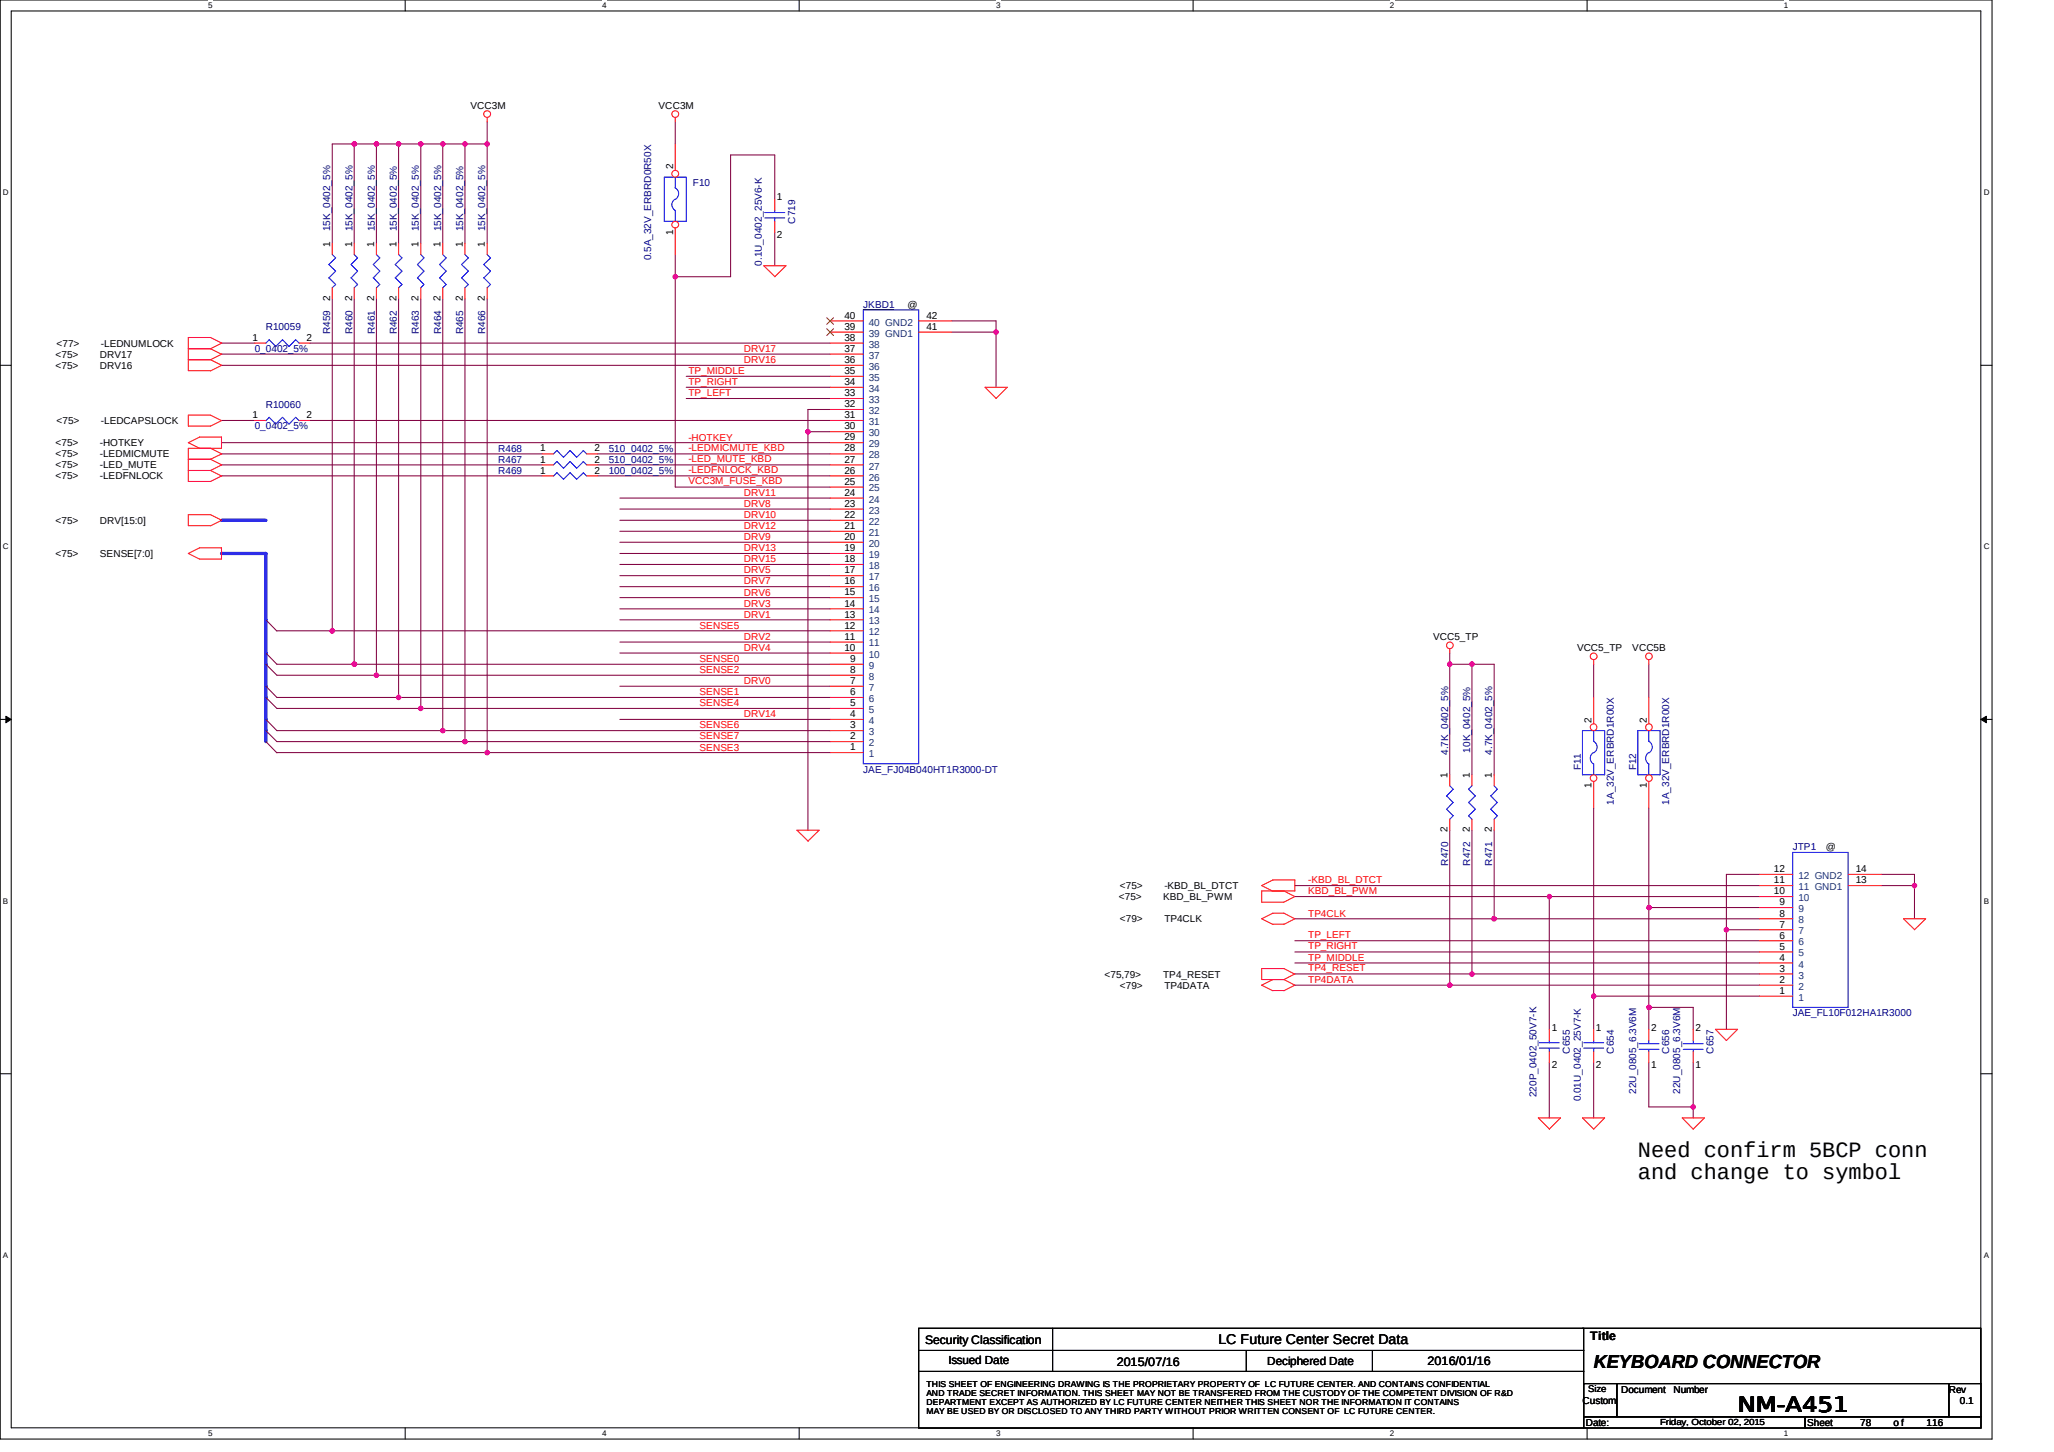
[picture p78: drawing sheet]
<svg xmlns="http://www.w3.org/2000/svg" width="297mm" height="210mm" viewBox="0 0 297 210" stroke-linecap="round" stroke-linejoin="round" font-family="sans-serif">
<defs><g id="words">
<g font-size="3.2">
<text x="236.9" y="167.3">Need confirm 5BCP conn</text>
<text x="236.9" y="170.5">and change to symbol</text>
</g>
<text font-size="3" x="251.4" y="204.1">NM-A451</text>
<text font-size="2.7" x="230.5" y="197.7">KEYBOARD CONNECTOR</text>
<text font-size="2" x="176.2" y="194.3">LC Future Center Secret Data</text>
<g font-size="1.8">
<text x="133.8" y="194.2">Security Classification</text>
<text x="161.5" y="197.5">2015/07/16</text>
<text x="206.4" y="197.3">2016/01/16</text>
<text x="230" y="193.8">Title</text>
</g>
<g font-size="1.7">
<text x="137.2" y="197.2">Issued Date</text>
<text x="183.3" y="197.4">Deciphered Date</text>
</g>
<g font-size="1.4">
<text x="68.1" y="15.7">VCC3M</text>
<text x="95.2" y="15.7">VCC3M</text>
<text x="97.3" y="24.5" transform="rotate(-90 97.3 24.5)">2</text>
<text x="112.4" y="29">1</text>
<text x="47.7" y="35.7" transform="rotate(-90 47.7 35.7)">1</text>
<text x="50.9" y="35.7" transform="rotate(-90 50.9 35.7)">1</text>
<text x="54.1" y="35.7" transform="rotate(-90 54.1 35.7)">1</text>
<text x="57.3" y="35.7" transform="rotate(-90 57.3 35.7)">1</text>
<text x="60.5" y="35.7" transform="rotate(-90 60.5 35.7)">1</text>
<text x="63.7" y="35.7" transform="rotate(-90 63.7 35.7)">1</text>
<text x="66.9" y="35.7" transform="rotate(-90 66.9 35.7)">1</text>
<text x="70.1" y="35.7" transform="rotate(-90 70.1 35.7)">1</text>
<text x="97.3" y="33.9" transform="rotate(-90 97.3 33.9)">1</text>
<text x="112.4" y="34.4">2</text>
<text x="47.7" y="43.5" transform="rotate(-90 47.7 43.5)">2</text>
<text x="50.9" y="43.5" transform="rotate(-90 50.9 43.5)">2</text>
<text x="54.1" y="43.5" transform="rotate(-90 54.1 43.5)">2</text>
<text x="57.3" y="43.5" transform="rotate(-90 57.3 43.5)">2</text>
<text x="60.5" y="43.5" transform="rotate(-90 60.5 43.5)">2</text>
<text x="63.7" y="43.5" transform="rotate(-90 63.7 43.5)">2</text>
<text x="66.9" y="43.5" transform="rotate(-90 66.9 43.5)">2</text>
<text x="70.1" y="43.5" transform="rotate(-90 70.1 43.5)">2</text>
<text x="122.1" y="47.7">39</text>
<text x="122.1" y="46.1">40</text>
<text x="131.2" y="44.5">@</text>
<text x="134" y="47.7">41</text>
<text x="134" y="46.1">42</text>
<text x="8" y="51.7">&lt;75&gt;</text>
<text x="8" y="53.3">&lt;75&gt;</text>
<text x="8.2" y="50.1">&lt;77&gt;</text>
<text x="14.4" y="51.7">DRV17</text>
<text x="14.4" y="53.3">DRV16</text>
<text x="14.6" y="50.1">-LEDNUMLOCK</text>
<text x="36.5" y="49.3">1</text>
<text x="44.3" y="49.3">2</text>
<text x="122.1" y="52.5">36</text>
<text x="122.1" y="50.9">37</text>
<text x="122.1" y="49.3">38</text>
<text x="122.1" y="58.9">32</text>
<text x="122.1" y="57.3">33</text>
<text x="122.1" y="55.7">34</text>
<text x="122.1" y="54.1">35</text>
<text x="8" y="64.5">&lt;75&gt;</text>
<text x="8.2" y="61.3">&lt;75&gt;</text>
<text x="14.4" y="64.5">-HOTKEY</text>
<text x="14.6" y="61.3">-LEDCAPSLOCK</text>
<text x="36.5" y="60.5">1</text>
<text x="44.3" y="60.5">2</text>
<text x="78.1" y="65.3">1</text>
<text x="86" y="65.3">2</text>
<text x="122.1" y="65.3">28</text>
<text x="122.1" y="63.7">29</text>
<text x="122.1" y="62.1">30</text>
<text x="122.1" y="60.5">31</text>
<text x="8" y="66.1">&lt;75&gt;</text>
<text x="8" y="67.7">&lt;75&gt;</text>
<text x="8" y="69.3">&lt;75&gt;</text>
<text x="14.4" y="66.1">-LEDMICMUTE</text>
<text x="14.4" y="67.7">-LED_MUTE</text>
<text x="14.4" y="69.3">-LEDFNLOCK</text>
<text x="78.1" y="66.9">1</text>
<text x="78.1" y="68.5">1</text>
<text x="86" y="66.9">2</text>
<text x="86" y="68.5">2</text>
<text x="122.1" y="71.7">24</text>
<text x="122.1" y="70.1">25</text>
<text x="122.1" y="68.5">26</text>
<text x="122.1" y="66.9">27</text>
<text x="8" y="75.7">&lt;75&gt;</text>
<text x="14.4" y="75.7">DRV[15:0]</text>
<text x="122.1" y="76.5">21</text>
<text x="122.1" y="74.9">22</text>
<text x="122.1" y="73.3">23</text>
<text x="8" y="80.5">&lt;75&gt;</text>
<text x="14.4" y="80.5">SENSE[7:0]</text>
<text x="122.1" y="82.9">17</text>
<text x="122.1" y="81.3">18</text>
<text x="122.1" y="79.7">19</text>
<text x="122.1" y="78.1">20</text>
<text x="122.1" y="89.3">13</text>
<text x="122.1" y="87.7">14</text>
<text x="122.1" y="86.1">15</text>
<text x="122.1" y="84.5">16</text>
<text x="122.1" y="94.1">10</text>
<text x="122.1" y="92.5">11</text>
<text x="122.1" y="90.9">12</text>
<text x="122.9" y="95.7">9</text>
<text x="207.3" y="92.5">VCC5_TP</text>
<text x="228.1" y="94.1">VCC5_TP</text>
<text x="236" y="94.1">VCC5B</text>
<text x="122.9" y="100.5">6</text>
<text x="122.9" y="98.9">7</text>
<text x="122.9" y="97.3">8</text>
<text x="122.9" y="106.9">2</text>
<text x="122.9" y="105.3">3</text>
<text x="122.9" y="103.7">4</text>
<text x="122.9" y="102.1">5</text>
<text x="230.2" y="104.5" transform="rotate(-90 230.2 104.5)">2</text>
<text x="238.2" y="104.5" transform="rotate(-90 238.2 104.5)">2</text>
<text x="122.9" y="108.5">1</text>
<text x="209.3" y="112.5" transform="rotate(-90 209.3 112.5)">1</text>
<text x="212.5" y="112.5" transform="rotate(-90 212.5 112.5)">1</text>
<text x="215.7" y="112.5" transform="rotate(-90 215.7 112.5)">1</text>
<text x="230.2" y="113.9" transform="rotate(-90 230.2 113.9)">1</text>
<text x="238.2" y="113.9" transform="rotate(-90 238.2 113.9)">1</text>
<text x="209.3" y="120.3" transform="rotate(-90 209.3 120.3)">2</text>
<text x="212.5" y="120.3" transform="rotate(-90 212.5 120.3)">2</text>
<text x="215.7" y="120.3" transform="rotate(-90 215.7 120.3)">2</text>
<text x="264.1" y="122.9">@</text>
<text x="161.8" y="130.1">&lt;75&gt;</text>
<text x="162" y="128.5">&lt;75&gt;</text>
<text x="168.2" y="130.1">KBD_BL_PWM</text>
<text x="168.4" y="128.5">-KBD_BL_DTCT</text>
<text x="256.5" y="129.3">10</text>
<text x="256.5" y="127.7">11</text>
<text x="256.5" y="126.1">12</text>
<text x="257.4" y="130.9">9</text>
<text x="268.4" y="127.7">13</text>
<text x="268.4" y="126.1">14</text>
<text x="162" y="133.3">&lt;79&gt;</text>
<text x="168.4" y="133.3">TP4CLK</text>
<text x="257.4" y="137.3">5</text>
<text x="257.4" y="132.5">8</text>
<text x="257.4" y="134.1">7</text>
<text x="257.4" y="135.7">6</text>
<text x="159.7" y="141.3">&lt;75,79&gt;</text>
<text x="162" y="142.9">&lt;79&gt;</text>
<text x="168.2" y="141.3">TP4_RESET</text>
<text x="168.4" y="142.9">TP4DATA</text>
<text x="257.4" y="143.7">1</text>
<text x="257.4" y="138.9">4</text>
<text x="257.4" y="142.1">2</text>
<text x="257.4" y="140.5">3</text>
<text x="224.4" y="149">1</text>
<text x="230.8" y="149">1</text>
<text x="238.8" y="149">2</text>
<text x="245.2" y="149">2</text>
<text x="224.4" y="154.4">2</text>
<text x="230.8" y="154.4">2</text>
<text x="238.8" y="154.4">1</text>
<text x="245.2" y="154.4">1</text>
<text x="228.8" y="202.9">Custom</text>
<text x="229.7" y="201.3">Size</text>
<text x="234.5" y="201.3">Document</text>
<text x="242" y="201.3">Number</text>
<text x="281.8" y="201.3">Rev</text>
<text x="283.4" y="202.9">0.1</text>
<text x="229.3" y="206.1">Date:</text>
<text x="261.3" y="206.1">Sheet</text>
<text x="269" y="206.1">78</text>
<text x="273.8" y="206.1">o f</text>
<text x="278.6" y="206.1">116</text>
</g>
<g font-size="1.4" fill="#000080">
<text x="100.2" y="26.9">F10</text>
<text x="47.8" y="33.4" transform="rotate(-90 47.8 33.4)">15K_0402_5%</text>
<text x="51" y="33.4" transform="rotate(-90 51 33.4)">15K_0402_5%</text>
<text x="54.2" y="33.4" transform="rotate(-90 54.2 33.4)">15K_0402_5%</text>
<text x="57.4" y="33.4" transform="rotate(-90 57.4 33.4)">15K_0402_5%</text>
<text x="60.6" y="33.4" transform="rotate(-90 60.6 33.4)">15K_0402_5%</text>
<text x="63.8" y="33.4" transform="rotate(-90 63.8 33.4)">15K_0402_5%</text>
<text x="67" y="33.4" transform="rotate(-90 67 33.4)">15K_0402_5%</text>
<text x="70.2" y="33.4" transform="rotate(-90 70.2 33.4)">15K_0402_5%</text>
<text x="115" y="32.3" transform="rotate(-90 115 32.3)">C719</text>
<text x="94.2" y="37.6" transform="rotate(-90 94.2 37.6)">0.5A_32V_ERBRD0R50X</text>
<text x="110.2" y="38.4" transform="rotate(-90 110.2 38.4)">0.1U_0402_25V6-K</text>
<text x="38.5" y="47.7">R10059</text>
<text x="124.8" y="44.5">JKBD1</text>
<text x="36.8" y="50.9">0_0402_5%</text>
<text x="47.8" y="48.3" transform="rotate(-90 47.8 48.3)">R459</text>
<text x="51" y="48.3" transform="rotate(-90 51 48.3)">R460</text>
<text x="54.2" y="48.3" transform="rotate(-90 54.2 48.3)">R461</text>
<text x="57.4" y="48.3" transform="rotate(-90 57.4 48.3)">R462</text>
<text x="60.6" y="48.3" transform="rotate(-90 60.6 48.3)">R463</text>
<text x="63.8" y="48.3" transform="rotate(-90 63.8 48.3)">R464</text>
<text x="67" y="48.3" transform="rotate(-90 67 48.3)">R465</text>
<text x="70.2" y="48.3" transform="rotate(-90 70.2 48.3)">R466</text>
<text x="38.5" y="58.9">R10060</text>
<text x="36.8" y="62.1">0_0402_5%</text>
<text x="72" y="65.3">R468</text>
<text x="88.1" y="65.3">510_0402_5%</text>
<text x="72" y="66.9">R467</text>
<text x="72" y="68.5">R469</text>
<text x="88.1" y="66.9">510_0402_5%</text>
<text x="88.1" y="68.5">100_0402_5%</text>
<text x="124.8" y="111.7">JAE_FJ04B040HT1R3000-DT</text>
<text x="209.4" y="109.1" transform="rotate(-90 209.4 109.1)">4.7K_0402_5%</text>
<text x="212.6" y="108.8" transform="rotate(-90 212.6 108.8)">10K_0402_5%</text>
<text x="215.8" y="109.1" transform="rotate(-90 215.8 109.1)">4.7K_0402_5%</text>
<text x="228.6" y="111.4" transform="rotate(-90 228.6 111.4)">F11</text>
<text x="236.6" y="111.4" transform="rotate(-90 236.6 111.4)">F12</text>
<text x="233.4" y="116.3" transform="rotate(-90 233.4 116.3)">1A_32V_ERBRD1R00X</text>
<text x="241.4" y="116.3" transform="rotate(-90 241.4 116.3)">1A_32V_ERBRD1R00X</text>
<text x="209.4" y="125.1" transform="rotate(-90 209.4 125.1)">R470</text>
<text x="212.6" y="125.1" transform="rotate(-90 212.6 125.1)">R472</text>
<text x="215.8" y="125.1" transform="rotate(-90 215.8 125.1)">R471</text>
<text x="259.3" y="122.9">JTP1</text>
<text x="259.3" y="146.9">JAE_FL10F012HA1R3000</text>
<text x="227" y="152.3" transform="rotate(-90 227 152.3)">C655</text>
<text x="233.4" y="152.3" transform="rotate(-90 233.4 152.3)">C654</text>
<text x="241.4" y="152.3" transform="rotate(-90 241.4 152.3)">C656</text>
<text x="247.8" y="152.3" transform="rotate(-90 247.8 152.3)">C657</text>
<text x="222.2" y="158.6" transform="rotate(-90 222.2 158.6)">220P_0402_50V7-K</text>
<text x="228.6" y="159.2" transform="rotate(-90 228.6 159.2)">0.01U_0402_25V7-K</text>
<text x="236.6" y="158.1" transform="rotate(-90 236.6 158.1)">22U_0805_6.3V6M</text>
<text x="243" y="158.1" transform="rotate(-90 243 158.1)">22U_0805_6.3V6M</text>
</g>
<g font-size="1.4" fill="#004080">
<text x="125.7" y="47.1">40 GND2</text>
<text x="125.7" y="53.4">36</text>
<text x="125.7" y="51.9">37</text>
<text x="125.7" y="50.2">38</text>
<text x="125.7" y="48.6">39 GND1</text>
<text x="125.7" y="59.9">32</text>
<text x="125.7" y="58.2">33</text>
<text x="125.7" y="56.7">34</text>
<text x="125.7" y="55">35</text>
<text x="125.7" y="64.7">29</text>
<text x="125.7" y="63.1">30</text>
<text x="125.7" y="61.5">31</text>
<text x="125.7" y="71">25</text>
<text x="125.7" y="69.5">26</text>
<text x="125.7" y="67.9">27</text>
<text x="125.7" y="66.3">28</text>
<text x="125.7" y="77.5">21</text>
<text x="125.7" y="75.8">22</text>
<text x="125.7" y="74.3">23</text>
<text x="125.7" y="72.7">24</text>
<text x="125.7" y="83.9">17</text>
<text x="125.7" y="82.3">18</text>
<text x="125.7" y="80.6">19</text>
<text x="125.7" y="79.1">20</text>
<text x="125.7" y="88.7">14</text>
<text x="125.7" y="87.1">15</text>
<text x="125.7" y="85.4">16</text>
<text x="125.7" y="95.1">10</text>
<text x="125.7" y="93.5">11</text>
<text x="125.7" y="91.9">12</text>
<text x="125.7" y="90.3">13</text>
<text x="125.7" y="101.5">6</text>
<text x="125.7" y="99.9">7</text>
<text x="125.7" y="98.2">8</text>
<text x="125.7" y="96.7">9</text>
<text x="125.7" y="107.8">2</text>
<text x="125.7" y="106.3">3</text>
<text x="125.7" y="104.7">4</text>
<text x="125.7" y="103">5</text>
<text x="125.7" y="109.5">1</text>
<text x="260.1" y="130.2">10</text>
<text x="260.1" y="131.9">9</text>
<text x="260.1" y="128.7">11 GND1</text>
<text x="260.1" y="127.1">12 GND2</text>
<text x="260.1" y="133.5">8</text>
<text x="260.1" y="135">7</text>
<text x="260.1" y="136.7">6</text>
<text x="260.1" y="139.9">4</text>
<text x="260.1" y="143.1">2</text>
<text x="260.1" y="138.3">5</text>
<text x="260.1" y="141.5">3</text>
<text x="260.1" y="144.7">1</text>
</g>
<g font-size="1.4" fill="#f00">
<text x="107.6" y="52.5">DRV16</text>
<text x="107.6" y="50.9">DRV17</text>
<text x="99.6" y="54">TP_MIDDLE</text>
<text x="99.6" y="55.6">TP_RIGHT</text>
<text x="99.6" y="57.2">TP_LEFT</text>
<text x="99.6" y="65.2">-LEDMICMUTE_KBD</text>
<text x="99.6" y="63.7">-HOTKEY</text>
<text x="99.6" y="70">VCC3M_FUSE_KBD</text>
<text x="99.6" y="66.8">-LED_MUTE_KBD</text>
<text x="99.6" y="68.4">-LEDFNLOCK_KBD</text>
<text x="107.6" y="71.7">DRV11</text>
<text x="107.6" y="73.3">DRV8</text>
<text x="107.6" y="74.9">DRV10</text>
<text x="107.6" y="76.5">DRV12</text>
<text x="107.6" y="78.1">DRV9</text>
<text x="107.6" y="79.7">DRV13</text>
<text x="107.6" y="82.9">DRV5</text>
<text x="107.6" y="81.3">DRV15</text>
<text x="107.6" y="84.5">DRV7</text>
<text x="107.6" y="86.1">DRV6</text>
<text x="107.6" y="87.7">DRV3</text>
<text x="107.6" y="89.3">DRV1</text>
<text x="101.2" y="90.9">SENSE5</text>
<text x="101.2" y="95.7">SENSE0</text>
<text x="107.6" y="94.1">DRV4</text>
<text x="107.6" y="92.5">DRV2</text>
<text x="101.2" y="100.5">SENSE1</text>
<text x="101.2" y="97.3">SENSE2</text>
<text x="107.6" y="98.9">DRV0</text>
<text x="101.2" y="102.1">SENSE4</text>
<text x="101.2" y="106.9">SENSE7</text>
<text x="101.2" y="105.3">SENSE6</text>
<text x="107.6" y="103.7">DRV14</text>
<text x="101.2" y="108.5">SENSE3</text>
<text x="189.2" y="129.2">KBD_BL_PWM</text>
<text x="189.2" y="127.6">-KBD_BL_DTCT</text>
<text x="189.2" y="132.5">TP4CLK</text>
<text x="189.2" y="137.2">TP_RIGHT</text>
<text x="189.2" y="135.6">TP_LEFT</text>
<text x="189.2" y="142.1">TP4DATA</text>
<text x="189.2" y="138.9">TP_MIDDLE</text>
<text x="189.2" y="140.4">TP4_RESET</text>
</g>
<text font-size="1.3" x="240.1" y="206">Friday, October 02, 2015</text>
<g font-size="1.2">
<text x="30.1" y="1.2">5</text>
<text x="87.1" y="1.2">4</text>
<text x="144" y="1.2">3</text>
<text x="201" y="1.2">2</text>
<text x="258" y="1.2">1</text>
<text x=".4" y="28.2">D</text>
<text x="286.9" y="28.2">D</text>
<text x=".4" y="79.4">C</text>
<text x="286.9" y="79.4">C</text>
<text x=".4" y="130.6">B</text>
<text x="286.9" y="130.6">B</text>
<text x=".4" y="181.8">A</text>
<text x="286.9" y="181.8">A</text>
<text x="134" y="200.5">THIS SHEET OF ENGINEERING DRAWING IS THE PROPRIETARY PROPERTY OF LC FUTURE CENTER. AND CONTAINS CONFIDENTIAL</text>
<text x="134" y="201.8">AND TRADE SECRET INFORMATION. THIS SHEET MAY NOT BE TRANSFERED FROM THE CUSTODY OF THE COMPETENT DIVISION OF R&amp;D</text>
<text x="134" y="203.1">DEPARTMENT EXCEPT AS AUTHORIZED BY LC FUTURE CENTER NEITHER THIS SHEET NOR THE INFORMATION IT CONTAINS</text>
<text x="30.1" y="207.6">5</text>
<text x="87.1" y="207.6">4</text>
<text x="134" y="204.4">MAY BE USED BY OR DISCLOSED TO ANY THIRD PARTY WITHOUT PRIOR WRITTEN CONSENT OF LC FUTURE CENTER.</text>
<text x="144" y="207.6">3</text>
<text x="201" y="207.6">2</text>
<text x="258" y="207.6">1</text>
</g>
</g></defs>
<path d="M0 0h288.1v208h-288.1zM1.6 1.6h284.9v204.8h-284.9z" fill="none" stroke="#000" stroke-width=".15"/>
<g fill="#fff">
<path d="M30.1 .1h.7v1.3h-.7z" fill-rule="evenodd"/>
<path d="M30.1 206.6h.7v1.3h-.7z" fill-rule="evenodd"/>
</g>
<path d="M58.6 0v1.6M58.6 206.4v1.6" fill="none" stroke="#000" stroke-width=".15"/>
<g fill="#fff">
<path d="M87.1 .1h.6v1.3h-.6z" fill-rule="evenodd"/>
<path d="M87.1 206.6h.6v1.3h-.6z" fill-rule="evenodd"/>
</g>
<path d="M115.6 0v1.6M115.6 206.4v1.6" fill="none" stroke="#000" stroke-width=".15"/>
<g fill="#fff">
<path d="M144 .1h.7v1.3h-.7z" fill-rule="evenodd"/>
<path d="M144 206.6h.7v1.3h-.7z" fill-rule="evenodd"/>
</g>
<path d="M172.5 0v1.6M172.5 206.4v1.6" fill="none" stroke="#000" stroke-width=".15"/>
<g fill="#fff">
<path d="M201 .1h.6v1.3h-.6z" fill-rule="evenodd"/>
<path d="M201 206.6h.6v1.3h-.6z" fill-rule="evenodd"/>
</g>
<path d="M229.5 0v1.6M229.5 206.4v1.6" fill="none" stroke="#000" stroke-width=".15"/>
<g fill="#fff">
<path d="M258 .1h.6v1.3h-.6z" fill-rule="evenodd"/>
<path d="M258 206.6h.6v1.3h-.6z" fill-rule="evenodd"/>
<path d="M.4 27.2h.9v1.3h-.9z" fill-rule="evenodd"/>
<path d="M286.9 27.2h.8v1.3h-.8z" fill-rule="evenodd"/>
<path d="M.4 78.4h.9v1.3h-.9z" fill-rule="evenodd"/>
<path d="M286.9 78.4h.8v1.3h-.8z" fill-rule="evenodd"/>
</g>
<path d="M0 52.8h1.6M286.5 52.8h1.6" fill="none" stroke="#000" stroke-width=".15"/>
<g fill="#fff">
<path d="M.4 129.6h.8v1.3h-.8z" fill-rule="evenodd"/>
<path d="M286.9 129.6h.8v1.3h-.8z" fill-rule="evenodd"/>
</g>
<path d="M0 104h1.6M286.5 104h1.6" fill="none" stroke="#000" stroke-width=".15"/>
<path d="M.8 103.5l.8 .5-.8 .5zM286.5 104l.8-.5v1z" fill="#000"/>
<path d="M.8 103.5l.8 .5-.8 .5zM286.5 104l.8-.5v1z" fill="none" stroke="#000" stroke-width=".14"/>
<g fill="#fff">
<path d="M.4 180.8h.8v1.3h-.8z" fill-rule="evenodd"/>
<path d="M286.9 180.8h.8v1.3h-.8z" fill-rule="evenodd"/>
</g>
<path d="M0 155.2h1.6M286.5 155.2h1.6" fill="none" stroke="#000" stroke-width=".15"/>
<path d="M48 20.8v14.4M51.2 20.8h3.2M70.4 20.8v14.4M97.6 36.8v3.2" fill="none" stroke="#800040" stroke-width=".15"/>
<circle cx="70.5" cy="20.8" r=".32" fill="#f0f"/>
<circle cx="70.5" cy="20.8" r=".32" fill="none" stroke="#f0f" stroke-width=".15"/>
<path d="M67.2 20.8v14.4" fill="none" stroke="#800040" stroke-width=".15"/>
<circle cx="67.2" cy="20.8" r=".32" fill="#f0f"/>
<circle cx="67.2" cy="20.8" r=".32" fill="none" stroke="#f0f" stroke-width=".15"/>
<path d="M48 43.2v48" fill="none" stroke="#800040" stroke-width=".15"/>
<circle cx="48" cy="91.2" r=".33" fill="#f0f"/>
<circle cx="48" cy="91.2" r=".33" fill="none" stroke="#f0f" stroke-width=".15"/>
<path d="M51.2 43.2v52.8M48 91.2h72.1" fill="none" stroke="#800040" stroke-width=".15"/>
<circle cx="51.2" cy="96" r=".34" fill="#f0f"/>
<circle cx="51.2" cy="96" r=".34" fill="none" stroke="#f0f" stroke-width=".15"/>
<path d="M70.4 43.2v65.6" fill="none" stroke="#800040" stroke-width=".15"/>
<circle cx="70.4" cy="108.8" r=".32" fill="#f0f"/>
<circle cx="70.4" cy="108.8" r=".32" fill="none" stroke="#f0f" stroke-width=".15"/>
<path d="M67.2 43.2v64" fill="none" stroke="#800040" stroke-width=".15"/>
<circle cx="67.2" cy="107.2" r=".32" fill="#f0f"/>
<circle cx="67.2" cy="107.2" r=".32" fill="none" stroke="#f0f" stroke-width=".15"/>
<path d="M64 43.2v62.4" fill="none" stroke="#800040" stroke-width=".15"/>
<circle cx="64" cy="105.6" r=".32" fill="#f0f"/>
<circle cx="64" cy="105.6" r=".32" fill="none" stroke="#f0f" stroke-width=".15"/>
<path d="M54.4 43.2v54.4M57.6 43.2v57.6M60.9 43.2v59.2" fill="none" stroke="#800040" stroke-width=".15"/>
<circle cx="54.4" cy="97.6" r=".32" fill="#f0f"/>
<circle cx="54.4" cy="97.6" r=".32" fill="none" stroke="#f0f" stroke-width=".15"/>
<path d="M64 20.8v14.4" fill="none" stroke="#800040" stroke-width=".15"/>
<circle cx="64" cy="20.8" r=".32" fill="#f0f"/>
<circle cx="64" cy="20.8" r=".32" fill="none" stroke="#f0f" stroke-width=".15"/>
<path d="M70.4 17.6v3.2h-16M48 20.8h3.2M60.9 20.8v14.4" fill="none" stroke="#800040" stroke-width=".15"/>
<path d="M32 80h6.5v9.6M38.5 94.4v4.8" fill="none" stroke="#00f" stroke-width=".47"/>
<circle cx="60.9" cy="20.8" r=".32" fill="#f0f"/>
<circle cx="60.9" cy="20.8" r=".32" fill="none" stroke="#f0f" stroke-width=".15"/>
<path d="M57.6 20.8v14.4" fill="none" stroke="#800040" stroke-width=".15"/>
<circle cx="57.6" cy="20.8" r=".32" fill="#f0f"/>
<circle cx="57.6" cy="20.8" r=".32" fill="none" stroke="#f0f" stroke-width=".15"/>
<path d="M54.4 20.8v14.4M70.4 108.8h49.7" fill="none" stroke="#800040" stroke-width=".15"/>
<circle cx="54.4" cy="20.8" r=".32" fill="#f0f"/>
<circle cx="54.4" cy="20.8" r=".32" fill="none" stroke="#f0f" stroke-width=".15"/>
<path d="M60.9 102.4h59.2" fill="none" stroke="#800040" stroke-width=".15"/>
<circle cx="60.9" cy="102.4" r=".32" fill="#f0f"/>
<circle cx="60.9" cy="102.4" r=".32" fill="none" stroke="#f0f" stroke-width=".15"/>
<path d="M40 97.6h14.4M40 107.2h80.1M40 105.6h24M57.6 100.8h62.5" fill="none" stroke="#800040" stroke-width=".15"/>
<circle cx="57.6" cy="100.8" r=".32" fill="#f0f"/>
<circle cx="57.6" cy="100.8" r=".32" fill="none" stroke="#f0f" stroke-width=".15"/>
<path d="M38.5 89.6v4.8" fill="none" stroke="#00f" stroke-width=".47"/>
<path d="M97.6 17.6v3.2M51.2 20.8v14.4M40 91.2h8M40 96h80.1M54.4 97.6h65.7M40 108.8h30.4M40 100.8h17.6M40 102.4h20.9M64 105.6h56.1" fill="none" stroke="#800040" stroke-width=".15"/>
<circle cx="51.2" cy="20.8" r=".33" fill="#f0f"/>
<circle cx="51.2" cy="20.8" r=".33" fill="none" stroke="#f0f" stroke-width=".15"/>
<path d="M116.8 62.4v57.6" fill="none" stroke="#800040" stroke-width=".15"/>
<circle cx="116.8" cy="62.4" r=".32" fill="#f0f"/>
<circle cx="116.8" cy="62.4" r=".32" fill="none" stroke="#f0f" stroke-width=".15"/>
<path d="M32 75.2h6.5M38.5 99.2v8" fill="none" stroke="#00f" stroke-width=".47"/>
<g fill="none" stroke="#800040" stroke-width=".15">
<path d="M32 52.8h88.1M32 51.2h88.1M32 67.2h46.4M32 68.8h46.4M32 65.6h46.4M32 64h88.1M86.4 67.2h33.7M86.4 68.8h33.7M86.4 65.6h33.7M89.6 73.6h30.5M89.6 75.2h30.5M89.6 78.4h30.5"/>
<path d="M89.6 72h30.5M89.6 76.8h30.5M97.6 70.4h22.5M116.8 62.4h3.3M89.6 99.2h30.5M89.6 94.4h30.5M89.6 92.8h30.5M89.6 80h30.5M89.6 83.2h30.5M89.6 84.8h30.5M89.6 86.4h30.5M89.6 88h30.5"/>
<path d="M89.6 81.6h30.5M89.6 89.6h30.5M89.6 104h30.5M187.3 129.6h36.7v19.2"/>
</g>
<circle cx="224.1" cy="129.6" r=".31" fill="#f0f"/>
<circle cx="224.1" cy="129.6" r=".31" fill="none" stroke="#f0f" stroke-width=".15"/>
<path d="M238.4 96v4.8M238.4 116.8v14.4h16.1M224 129.6h30.5M224 153.6v8" fill="none" stroke="#800040" stroke-width=".15"/>
<circle cx="238.5" cy="131.2" r=".32" fill="#f0f"/>
<circle cx="238.5" cy="131.2" r=".32" fill="none" stroke="#f0f" stroke-width=".15"/>
<path d="M212.9 96h-3.2v16M216.1 96v16M187.3 132.8h28.8" fill="none" stroke="#800040" stroke-width=".15"/>
<circle cx="209.7" cy="96" r=".32" fill="#f0f"/>
<circle cx="209.7" cy="96" r=".32" fill="none" stroke="#f0f" stroke-width=".15"/>
<path d="M209.7 94.4v1.6M209.7 120v22.4M216.1 120v12.8h38.4" fill="none" stroke="#800040" stroke-width=".15"/>
<circle cx="216.1" cy="132.8" r=".33" fill="#f0f"/>
<circle cx="216.1" cy="132.8" r=".33" fill="none" stroke="#f0f" stroke-width=".15"/>
<path d="M187.3 142.4h67.2" fill="none" stroke="#800040" stroke-width=".15"/>
<circle cx="209.7" cy="142.4" r=".32" fill="#f0f"/>
<circle cx="209.7" cy="142.4" r=".32" fill="none" stroke="#f0f" stroke-width=".15"/>
<path d="M230.5 96v4.8M230.5 116.8v27.2h24" fill="none" stroke="#800040" stroke-width=".15"/>
<circle cx="230.5" cy="144" r=".32" fill="#f0f"/>
<circle cx="230.5" cy="144" r=".32" fill="none" stroke="#f0f" stroke-width=".15"/>
<path d="M212.9 96v16M187.3 139.2h67.2M187.3 137.6h67.2M187.3 136h67.2M187.3 140.8h25.6M230.5 144v4.8M230.5 153.6v8" fill="none" stroke="#800040" stroke-width=".15"/>
<circle cx="212.9" cy="96" r=".32" fill="#f0f"/>
<circle cx="212.9" cy="96" r=".32" fill="none" stroke="#f0f" stroke-width=".15"/>
<path d="M212.9 120v20.8h41.6" fill="none" stroke="#800040" stroke-width=".15"/>
<circle cx="212.9" cy="140.8" r=".32" fill="#f0f"/>
<circle cx="212.9" cy="140.8" r=".32" fill="none" stroke="#f0f" stroke-width=".15"/>
<path d="M212.9 96h3.2M238.4 131.2v14.4" fill="none" stroke="#800040" stroke-width=".15"/>
<circle cx="238.5" cy="145.6" r=".32" fill="#f0f"/>
<circle cx="238.5" cy="145.6" r=".32" fill="none" stroke="#f0f" stroke-width=".15"/>
<path d="M238.4 148.8v-3.2h6.5v3.2M238.4 153.6v6.4h6.5v-6.4" fill="none" stroke="#800040" stroke-width=".15"/>
<circle cx="244.9" cy="160" r=".32" fill="#f0f"/>
<circle cx="244.9" cy="160" r=".32" fill="none" stroke="#f0f" stroke-width=".15"/>
<path d="M272.1 126.4h4.8M276.9 128v4.8M244.9 160v1.6" fill="none" stroke="#800040" stroke-width=".15"/>
<circle cx="276.9" cy="128" r=".32" fill="#f0f"/>
<circle cx="276.9" cy="128" r=".32" fill="none" stroke="#f0f" stroke-width=".15"/>
<path d="M249.7 134.4h4.8M276.9 126.4v1.6h-4.8" fill="none" stroke="#800040" stroke-width=".15"/>
<circle cx="249.7" cy="134.4" r=".32" fill="#f0f"/>
<circle cx="249.7" cy="134.4" r=".32" fill="none" stroke="#f0f" stroke-width=".15"/>
<path d="M99.2 54.4h20.9M99.2 56h20.9M99.2 57.6h20.9M116.8 59.2h3.3M137.7 46.4h6.3v9.6M137.7 48h6.3M187.3 128h67.2M254.5 126.4h-4.8v22.4" fill="none" stroke="#800040" stroke-width=".15"/>
<circle cx="144" cy="48" r=".32" fill="#f0f"/>
<circle cx="144" cy="48" r=".32" fill="none" stroke="#f0f" stroke-width=".15"/>
<path d="M112 28.8v-6.4h-6.3v17.6h-8.1v30.4M112 33.6v4.8M116.8 59.2v3.2" fill="none" stroke="#800040" stroke-width=".15"/>
<circle cx="97.6" cy="40" r=".32" fill="#f0f"/>
<circle cx="97.6" cy="40" r=".32" fill="none" stroke="#f0f" stroke-width=".15"/>
<path d="M32 49.6h4.8M44.8 49.6h75.3M32 60.8h4.8M44.8 60.8h75.3M38.5 94.4l1.5 1.6M38.5 96l1.5 1.6M38.5 99.2l1.5 1.6M38.5 89.6l1.5 1.6M38.5 100.8l1.5 1.6M38.5 104l1.5 1.6M38.5 107.2l1.5 1.6M38.5 105.6l1.5 1.6" fill="none" stroke="#800040" stroke-width=".15"/>
<g fill="none" stroke="#f00" stroke-width=".15">
<path d="M70.4 17v.6M97.6 17v.6M48 35.2v1.6M51.2 35.2v1.6M54.4 35.2v1.6M27.2 50.4h3.2M27.2 52h3.2M30.4 50.4l1.7-.8-1.7-.8h-3.2v4.8h3.2M30.4 50.4l1.7 .8M30.4 52l1.7 .8-1.7 .8M32.1 51.2l-1.7 .8M48 41.6v1.6"/>
<path d="M51.2 41.6v1.6M54.4 41.6v1.6M112 40l1.7-1.6h-3.2l1.6 1.6M144 57.6l1.7-1.6h-3.2l1.6 1.6M27.2 66.4h3.2M27.2 68h3.2M28.9 64.8l-1.7-.8 1.7-.8h3.1v1.6h-4.8v4.8h3.2l1.7-.8M30.4 76h-3.2v-1.6h3.2l1.7 .8-1.7 .8M30.4 64.8l1.7 .8-1.7 .8M30.4 66.4l1.7 .8-1.7 .8M30.4 68l1.7 .8M32.1 60.8l-1.7 .8h-3.2v-1.6h3.2l1.7 .8"/>
<path d="M36.8 60.8h1.7M43.3 60.8h1.5M78.4 67.2h1.6M84.8 67.2h1.6M27.2 80l1.7-.8h3.1v1.6h-3.1zM209.7 93.8v.6M230.5 95.4v.6M238.4 95.4v.6M116.8 121.6l1.7-1.6h-3.2l1.6 1.6M184 127.2h3.3v1.6h-4.8v1.6h3.2l1.6-.8-1.6-.8M184 132h1.7l1.6 .8-1.6 .8M184 133.6h1.7"/>
<path d="M184.1 132l-1.6 .8 1.6 .8M184.1 127.2l-1.6 .8 1.6 .8M276.9 134.4l1.6-1.6h-3.2l1.6 1.6M184 143.2h1.7M184.1 141.6l-1.6 .8 1.6 .8M185.7 141.6l1.6 .8-1.6 .8M187.3 140.8l-1.6-.8h-3.2v1.6h3.2M187.3 140.8l-1.6 .8M248.1 148.8h3.2l-1.6 1.6zM224 163.2l1.7-1.6h-3.2l1.6 1.6M228.8 161.6h3.3l-1.6 1.6zM243.3 161.6h3.2l-1.6 1.6z"/>
<circle cx="70.5" cy="16.5" r=".49"/>
<circle cx="97.7" cy="16.5" r=".49"/>
<circle cx="209.7" cy="93.3" r=".48"/>
<circle cx="230.5" cy="94.9" r=".49"/>
<circle cx="238.5" cy="94.9" r=".48"/>
</g>
<path d="M132.9 192h96.1v3.2h-96.1zM132.9 195.2h96.1v3.1h-96.1zM132.9 198.3h96.1v8.1h-96.1zM152.2 192v6.3M180.2 195.2v3.1M198.5 195.2v3.1M228.8 192h57.7v8M229 200h4.8v4.8h-4.8zM229 204.8h32.1v1.6h-32.1zM233.8 200h48v4.8h-48zM261 204.8h25.5v1.6h-25.5zM281.8 200h4.7v4.8h-4.7z" fill="none" stroke="#000" stroke-width=".15"/>
<g fill="none" stroke="#00f" stroke-width=".15">
<path d="M48 36.8l.5 .5-.9 .9 .9 1-.9 1M51.2 36.8l.5 .5-.9 .9 .9 1-.9 1M54.4 36.8l.5 .5-.9 .9 .9 1-.9 1M47.6 40.1l.9 1-.5 .5M50.8 40.1l.9 1-.5 .5M54 40.1l.9 1-.5 .5M38.9 60.3l1 1M38.9 60.3l-.4 .5M43.3 60.8l-.5-.5-1 1-.9-1-1 1M84.3 66.7l.5 .5M84.4 66.7l-1 1-1-1-.9 1-1-1-.5 .5M228.8 105.6h3.3v6.4h-3.3z"/>
<path d="M230.4 108.8a.96 .96 0 0 0 .1 1.7M230.5 107.2a.94 .94 0 0 1 0 1.6M230.5 105.6v1.6M230.5 110.4v1.6"/>
</g>
<circle cx="230.4" cy="105.1" r=".49" fill="#fff"/>
<g fill="none" stroke="#f00" stroke-width=".15">
<path d="M230.5 100.8v3.8"/>
<circle cx="230.4" cy="105.1" r=".49"/>
</g>
<circle cx="230.5" cy="112.5" r=".48" fill="#fff"/>
<g fill="none" stroke="#f00" stroke-width=".15">
<path d="M120.1 59.2h4.7M120.1 57.6h4.7M120.1 56h4.7M120.1 54.4h4.7M120.1 52.8h4.7M120.1 51.2h4.7M120.1 49.6h4.7M120.1 48h4.7M120.1 46.4h4.7M132.9 48h4.8M132.9 46.4h4.8M78.4 65.6h1.6"/>
<path d="M78.4 68.8h1.6M84.8 65.6h1.6M84.8 68.8h1.6M120.1 65.6h4.7M120.1 68.8h4.7M120.1 78.4h4.7M120.1 76.8h4.7M120.1 75.2h4.7M120.1 73.6h4.7M120.1 72h4.7M120.1 70.4h4.7M120.1 67.2h4.7"/>
<path d="M120.1 64h4.7M120.1 62.4h4.7M120.1 60.8h4.7M120.1 99.2h4.7M120.1 97.6h4.7M120.1 96h4.7M120.1 94.4h4.7M120.1 92.8h4.7M120.1 91.2h4.7M120.1 89.6h4.7M120.1 88h4.7M120.1 86.4h4.7"/>
<path d="M120.1 84.8h4.7M120.1 83.2h4.7M120.1 81.6h4.7M120.1 80h4.7M120.1 108.8h4.7M120.1 107.2h4.7M120.1 105.6h4.7M120.1 104h4.7M120.1 102.4h4.7M120.1 100.8h4.7M230.5 113v3.8M254.5 139.2h4.8"/>
<path d="M254.5 137.6h4.8M254.5 132.8h4.8M254.5 134.4h4.8M254.5 136h4.8M254.5 129.6h4.8M254.5 131.2h4.8M254.5 128h4.8M254.5 126.4h4.8M267.3 128h4.8M267.3 126.4h4.8M224 148.8v1.6M224 152v1.6"/>
<path d="M230.5 148.8v1.6M230.5 152v1.6M254.5 144h4.8M254.5 142.4h4.8M254.5 140.8h4.8"/>
<circle cx="230.5" cy="112.5" r=".48"/>
</g>
<g fill="none" stroke="#00f" stroke-width=".15">
<path d="M124.8 44.8h8.1v65.6h-8.1zM84.3 65.1l.5 .5M84.3 68.3l.5 .5M84.4 65.1l-1 1-1-1-.9 1-1-1-.5 .5M84.4 68.3l-1 1-1-1-.9 1-1-1-.5 .5M236.9 105.6h3.2v6.4h-3.2zM238.4 108.8a.98 .98 0 0 0 0 1.7M238.4 105.6v1.6M238.4 110.4v1.6M238.5 107.2a.98 .98 0 0 1 0 1.6M259.3 123.2h8v22.4h-8zM222.6 151.5h2.9"/>
<path d="M222.6 150.7h2.9M224 150.4v.3M224 151.5v.5M229 151.5h2.9M229 150.7h2.9M230.5 150.4v.3M230.5 151.5v.5"/>
</g>
<path d="M124.8 44.7h4.5" fill="none" stroke="#000080" stroke-width=".14"/>
<path d="M119.6 47.5l.9 1M119.6 45.9l.9 1M120.5 47.5l-.9 1M120.5 45.9l-.9 1" fill="none" stroke="#804000" stroke-width=".14"/>
<circle cx="238.5" cy="105.1" r=".49" fill="#fff"/>
<g fill="none" stroke="#f00" stroke-width=".15">
<path d="M238.4 100.8v3.8"/>
<circle cx="238.5" cy="105.1" r=".49"/>
</g>
<circle cx="238.5" cy="112.5" r=".48" fill="#fff"/>
<g fill="none" stroke="#f00" stroke-width=".15">
<path d="M57.6 35.2v1.6M60.9 35.2v1.6M64 35.2v1.6M112 28.8v1.6M112 32v1.6M57.6 41.6v1.6M60.9 41.6v1.6M64 41.6v1.6M209.7 112v1.6M209.7 118.4v1.6M212.9 112v1.6M212.9 118.4v1.6"/>
<path d="M238.4 113v3.8"/>
<circle cx="238.5" cy="112.5" r=".48"/>
</g>
<g fill="none" stroke="#00f" stroke-width=".15">
<path d="M57.6 36.8l.5 .5-1 .9 1 1-1 1M60.9 36.8l.4 .5-.9 .9 .9 1-.9 1M64 36.8l.5 .5-.9 .9 .9 1-.9 1M96.1 25.6h3.1v6.4h-3.1zM97.6 28.8a.94 .94 0 0 0 0 1.6M97.6 27.2a.94 .94 0 0 1 0 1.6M97.6 25.6v1.6M97.6 30.4v1.6M110.6 31.5h2.9M110.6 30.7h2.9M112 30.4v.3M112 31.5v.5"/>
<path d="M57.1 40.1l1 1-.5 .5M60.4 40.1l.9 1-.4 .5M63.6 40.1l.9 1-.5 .5M209.2 115l.9 1M209.7 113.6l.4 .5-.9 1M210.1 116l-.9 1 .9 .9-.4 .5M212.4 116l1 1-1 .9 .5 .5M212.9 113.6l-.5 .5 1 1M213.4 115l-1 1"/>
</g>
<circle cx="97.7" cy="25.1" r=".49" fill="#fff"/>
<g fill="none" stroke="#f00" stroke-width=".15">
<path d="M97.6 20.8v3.8"/>
<circle cx="97.7" cy="25.1" r=".49"/>
</g>
<circle cx="97.7" cy="32.5" r=".48" fill="#fff"/>
<g fill="none" stroke="#f00" stroke-width=".15">
<path d="M67.2 35.2v1.6M70.4 35.2v1.6M97.6 32.9v3.9M36.8 49.6h1.7M43.3 49.6h1.5M67.2 41.6v1.6M70.4 41.6v1.6M216.1 112v1.6M216.1 118.4v1.6M238.4 148.8v1.6M238.4 152v1.6M244.9 148.8v1.6"/>
<path d="M244.9 152v1.6"/>
<circle cx="97.7" cy="32.5" r=".48"/>
</g>
<g fill="none" stroke="#00f" stroke-width=".15">
<path d="M67.2 36.8l.5 .5-1 .9 1 1-1 1M70.4 36.8l.5 .5-.9 .9 .9 1-.9 1M38.9 49.1l1 1M38.9 49.1l-.4 .5M43.3 49.6l-.5-.5-1 1-.9-1-1 1M66.7 40.1l1 1-.5 .5M70 40.1l.9 1-.5 .5M215.6 115l.9 1M216.1 113.6l.4 .5-.9 1M216.5 116l-.9 1 .9 .9-.4 .5M237 150.9h2.9M237 151.7h2.9"/>
<path d="M238.4 150.4v.5M238.4 151.7v.3M243.4 150.9h2.9M243.4 151.7h2.9M244.9 150.4v.5M244.9 151.7v.3"/>
</g>
<circle cx="70.5" cy="20.8" r=".32" fill="#f0f"/>
<circle cx="70.5" cy="20.8" r=".32" fill="none" stroke="#f0f" stroke-width=".15"/>
<circle cx="67.2" cy="20.8" r=".32" fill="#f0f"/>
<circle cx="67.2" cy="20.8" r=".32" fill="none" stroke="#f0f" stroke-width=".15"/>
<circle cx="48" cy="91.2" r=".33" fill="#f0f"/>
<circle cx="48" cy="91.2" r=".33" fill="none" stroke="#f0f" stroke-width=".15"/>
<circle cx="51.2" cy="96" r=".34" fill="#f0f"/>
<circle cx="51.2" cy="96" r=".34" fill="none" stroke="#f0f" stroke-width=".15"/>
<circle cx="70.4" cy="108.8" r=".32" fill="#f0f"/>
<circle cx="70.4" cy="108.8" r=".32" fill="none" stroke="#f0f" stroke-width=".15"/>
<circle cx="67.2" cy="107.2" r=".32" fill="#f0f"/>
<circle cx="67.2" cy="107.2" r=".32" fill="none" stroke="#f0f" stroke-width=".15"/>
<circle cx="64" cy="105.6" r=".32" fill="#f0f"/>
<circle cx="64" cy="105.6" r=".32" fill="none" stroke="#f0f" stroke-width=".15"/>
<circle cx="54.4" cy="97.6" r=".32" fill="#f0f"/>
<circle cx="54.4" cy="97.6" r=".32" fill="none" stroke="#f0f" stroke-width=".15"/>
<circle cx="64" cy="20.8" r=".32" fill="#f0f"/>
<circle cx="64" cy="20.8" r=".32" fill="none" stroke="#f0f" stroke-width=".15"/>
<circle cx="60.9" cy="20.8" r=".32" fill="#f0f"/>
<circle cx="60.9" cy="20.8" r=".32" fill="none" stroke="#f0f" stroke-width=".15"/>
<circle cx="57.6" cy="20.8" r=".32" fill="#f0f"/>
<circle cx="57.6" cy="20.8" r=".32" fill="none" stroke="#f0f" stroke-width=".15"/>
<circle cx="54.4" cy="20.8" r=".32" fill="#f0f"/>
<circle cx="54.4" cy="20.8" r=".32" fill="none" stroke="#f0f" stroke-width=".15"/>
<circle cx="60.9" cy="102.4" r=".32" fill="#f0f"/>
<circle cx="60.9" cy="102.4" r=".32" fill="none" stroke="#f0f" stroke-width=".15"/>
<circle cx="57.6" cy="100.8" r=".32" fill="#f0f"/>
<circle cx="57.6" cy="100.8" r=".32" fill="none" stroke="#f0f" stroke-width=".15"/>
<circle cx="51.2" cy="20.8" r=".33" fill="#f0f"/>
<circle cx="51.2" cy="20.8" r=".33" fill="none" stroke="#f0f" stroke-width=".15"/>
<circle cx="116.8" cy="62.4" r=".32" fill="#f0f"/>
<circle cx="116.8" cy="62.4" r=".32" fill="none" stroke="#f0f" stroke-width=".15"/>
<circle cx="224.1" cy="129.6" r=".31" fill="#f0f"/>
<circle cx="224.1" cy="129.6" r=".31" fill="none" stroke="#f0f" stroke-width=".15"/>
<circle cx="238.5" cy="131.2" r=".32" fill="#f0f"/>
<circle cx="238.5" cy="131.2" r=".32" fill="none" stroke="#f0f" stroke-width=".15"/>
<circle cx="209.7" cy="96" r=".32" fill="#f0f"/>
<circle cx="209.7" cy="96" r=".32" fill="none" stroke="#f0f" stroke-width=".15"/>
<circle cx="216.1" cy="132.8" r=".33" fill="#f0f"/>
<circle cx="216.1" cy="132.8" r=".33" fill="none" stroke="#f0f" stroke-width=".15"/>
<circle cx="209.7" cy="142.4" r=".32" fill="#f0f"/>
<circle cx="209.7" cy="142.4" r=".32" fill="none" stroke="#f0f" stroke-width=".15"/>
<circle cx="230.5" cy="144" r=".32" fill="#f0f"/>
<circle cx="230.5" cy="144" r=".32" fill="none" stroke="#f0f" stroke-width=".15"/>
<circle cx="212.9" cy="96" r=".32" fill="#f0f"/>
<circle cx="212.9" cy="96" r=".32" fill="none" stroke="#f0f" stroke-width=".15"/>
<circle cx="212.9" cy="140.8" r=".32" fill="#f0f"/>
<circle cx="212.9" cy="140.8" r=".32" fill="none" stroke="#f0f" stroke-width=".15"/>
<circle cx="238.5" cy="145.6" r=".32" fill="#f0f"/>
<circle cx="238.5" cy="145.6" r=".32" fill="none" stroke="#f0f" stroke-width=".15"/>
<circle cx="244.9" cy="160" r=".32" fill="#f0f"/>
<circle cx="244.9" cy="160" r=".32" fill="none" stroke="#f0f" stroke-width=".15"/>
<circle cx="276.9" cy="128" r=".32" fill="#f0f"/>
<circle cx="276.9" cy="128" r=".32" fill="none" stroke="#f0f" stroke-width=".15"/>
<circle cx="249.7" cy="134.4" r=".32" fill="#f0f"/>
<circle cx="249.7" cy="134.4" r=".32" fill="none" stroke="#f0f" stroke-width=".15"/>
<circle cx="144" cy="48" r=".32" fill="#f0f"/>
<circle cx="144" cy="48" r=".32" fill="none" stroke="#f0f" stroke-width=".15"/>
<circle cx="97.6" cy="40" r=".32" fill="#f0f"/>
<circle cx="97.6" cy="40" r=".32" fill="none" stroke="#f0f" stroke-width=".15"/>
<use href="#words"/>
</svg>
